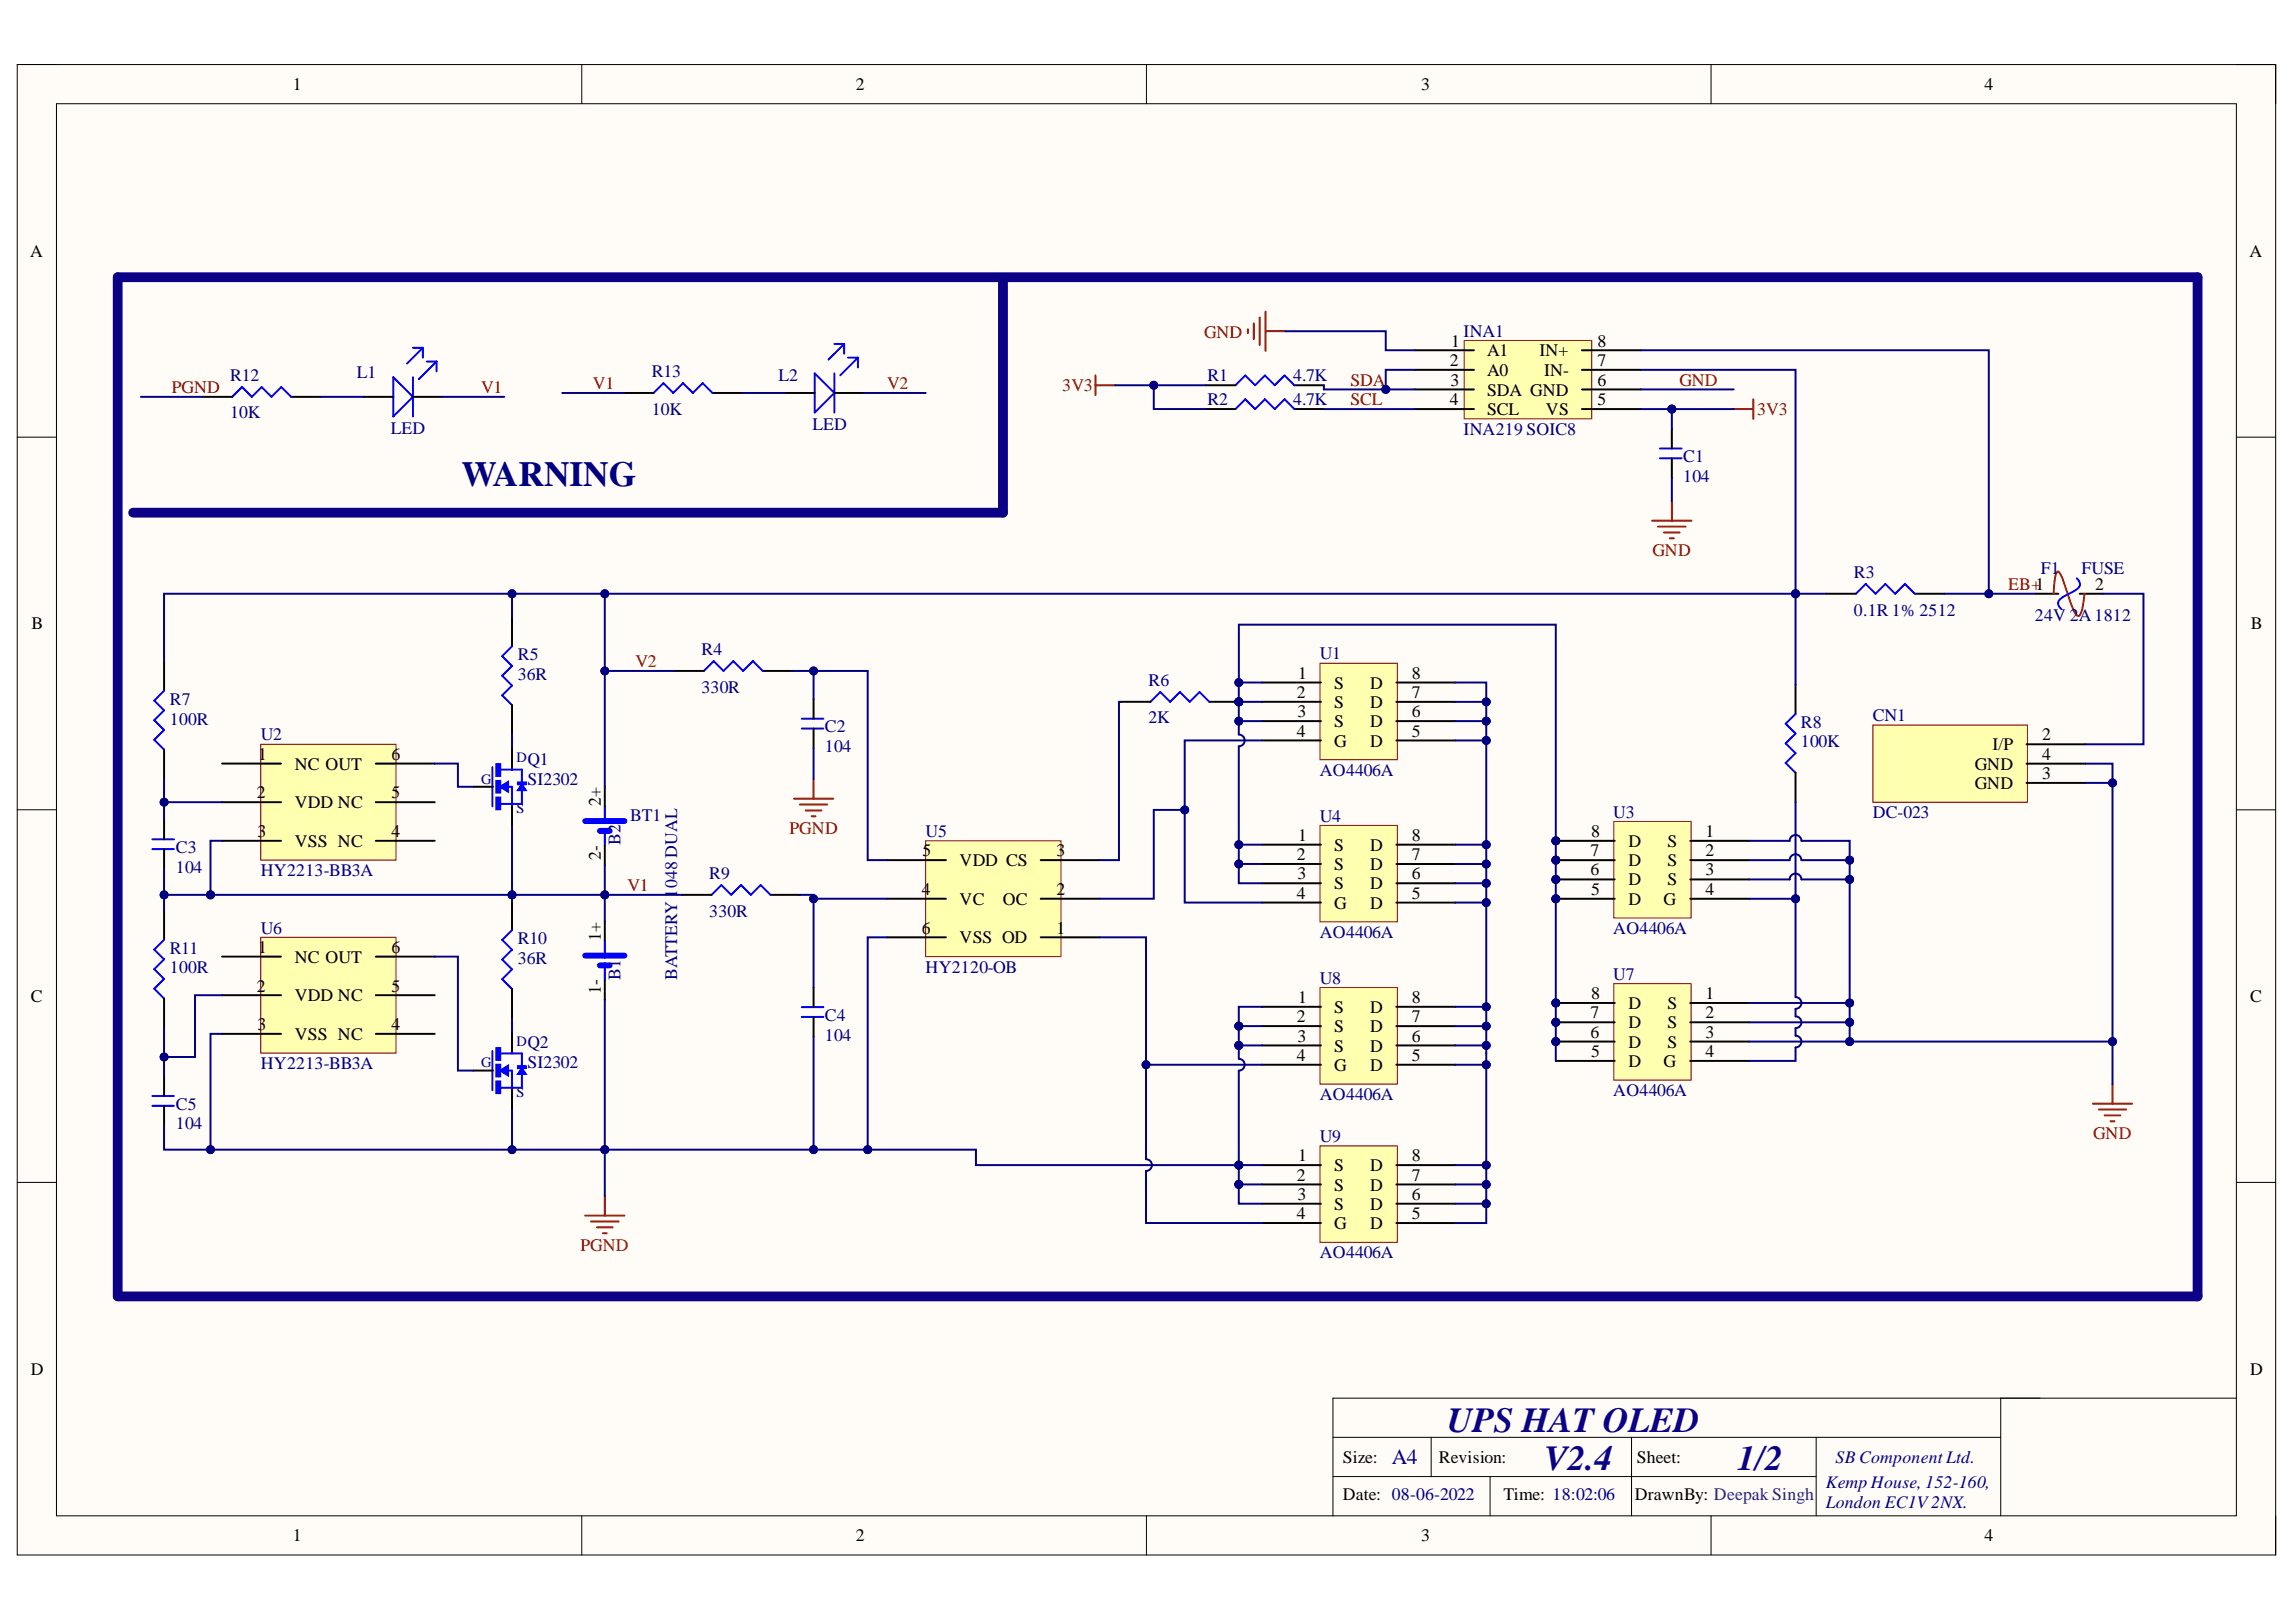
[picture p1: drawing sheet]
<svg xmlns="http://www.w3.org/2000/svg" width="297mm" height="210mm" viewBox="0 0 297 210" stroke-linecap="round" stroke-linejoin="round" font-family="sans-serif">
<defs><g id="words">
<text font-size="4.6" fill="#000080" x="59.7" y="62.9">WARNING</text>
<g font-size="4.6" fill="#0c0087">
<text x="187.2" y="185.3">UPS HAT OLED</text>
<text x="199.8" y="190.3">V2.4</text>
<text x="224.8" y="190.3">1/2</text>
</g>
<text font-size="2.8" fill="#000080" x="180.1" y="189.5">A4</text>
<g font-size="2.3">
<text x="37.9" y="11.7">1</text>
<text x="110.7" y="11.7">2</text>
<text x="183.9" y="11.7">3</text>
<text x="256.8" y="11.7">4</text>
<text x="3.9" y="33.3">A</text>
<text x="291" y="33.3">A</text>
<text x="187.6" y="47.4">2</text>
<text x="187.7" y="44.9">1</text>
<text x="192.4" y="46.1">A1</text>
<text x="199.2" y="46.1">IN+</text>
<text x="206.7" y="47.4">7</text>
<text x="206.7" y="44.9">8</text>
<text x="187.6" y="52.5">4</text>
<text x="187.7" y="49.9">3</text>
<text x="192.4" y="48.7">A0</text>
<text x="192.4" y="51.2">SDA GND</text>
<text x="192.4" y="53.7">SCL</text>
<text x="199.8" y="48.7">IN-</text>
<text x="200" y="53.7">VS</text>
<text x="206.7" y="52.5">5</text>
<text x="206.7" y="49.9">6</text>
<text x="271" y="76.4">2</text>
<text x="4.1" y="81.4">B</text>
<text x="291.2" y="81.4">B</text>
<text x="168" y="87.9">1</text>
<text x="172.6" y="89.1">S</text>
<text x="177.3" y="89.1">D</text>
<text x="182.7" y="87.9">8</text>
<text x="167.8" y="90.3">2</text>
<text x="167.8" y="95.4">4</text>
<text x="167.9" y="92.8">3</text>
<text x="172.6" y="91.6">S</text>
<text x="172.6" y="94.1">S</text>
<text x="177.3" y="94.1">D</text>
<text x="177.3" y="91.6">D</text>
<text x="182.7" y="95.4">5</text>
<text x="182.7" y="92.8">6</text>
<text x="182.7" y="90.3">7</text>
<text x="264.2" y="95.8">2</text>
<text x="33.4" y="98.3">1</text>
<text x="38.1" y="99.6">NC OUT</text>
<text x="50.7" y="98.3">6</text>
<text x="172.6" y="96.6">G</text>
<text x="177.3" y="96.6">D</text>
<text x="255.5" y="99.6">GND</text>
<text x="257.8" y="97.1">I/P</text>
<text x="264.2" y="98.3">4</text>
<text x="264.2" y="100.9">3</text>
<text x="33.2" y="103.3">2</text>
<text x="38.1" y="104.6">VDD NC</text>
<text x="50.7" y="103.3">5</text>
<text x="77.7" y="104.3" transform="rotate(-90 77.7 104.3)">2+</text>
<text x="255.5" y="102.1">GND</text>
<text x="33.3" y="108.3">3</text>
<text x="38.1" y="109.6">VSS NC</text>
<text x="50.7" y="108.3">4</text>
<text x="77.7" y="111.3" transform="rotate(-90 77.7 111.3)">2-</text>
<text x="119.3" y="110.8">5</text>
<text x="124.1" y="112.1">VDD CS</text>
<text x="136.7" y="110.8">3</text>
<text x="167.8" y="111.3">2</text>
<text x="167.9" y="113.8">3</text>
<text x="168" y="108.8">1</text>
<text x="172.6" y="110.1">S</text>
<text x="172.6" y="112.6">S</text>
<text x="177.3" y="112.6">D</text>
<text x="177.3" y="110.1">D</text>
<text x="182.7" y="113.8">6</text>
<text x="182.7" y="111.3">7</text>
<text x="182.7" y="108.8">8</text>
<text x="205.8" y="113.3">6</text>
<text x="205.8" y="110.8">7</text>
<text x="205.8" y="108.3">8</text>
<text x="210.7" y="112.1">D</text>
<text x="210.7" y="109.6">D</text>
<text x="215.7" y="109.6">S</text>
<text x="215.7" y="112.1">S</text>
<text x="220.6" y="108.3">1</text>
<text x="220.6" y="110.8">2</text>
<text x="220.6" y="113.3">3</text>
<text x="119.2" y="115.8">4</text>
<text x="124.1" y="117.1">VC</text>
<text x="129.7" y="117.1">OC</text>
<text x="136.7" y="115.8">2</text>
<text x="167.8" y="116.3">4</text>
<text x="172.6" y="115.1">S</text>
<text x="172.6" y="117.6">G</text>
<text x="177.3" y="117.6">D</text>
<text x="177.3" y="115.1">D</text>
<text x="182.7" y="116.3">5</text>
<text x="205.8" y="115.8">5</text>
<text x="210.7" y="117.1">D</text>
<text x="210.7" y="114.6">D</text>
<text x="215.2" y="117.1">G</text>
<text x="215.7" y="114.6">S</text>
<text x="220.6" y="115.8">4</text>
<text x="33.4" y="123.3">1</text>
<text x="38.1" y="124.6">NC OUT</text>
<text x="50.7" y="123.3">6</text>
<text x="77.7" y="121.7" transform="rotate(-90 77.7 121.7)">1+</text>
<text x="119.2" y="120.8">6</text>
<text x="124.1" y="122.1">VSS OD</text>
<text x="136.7" y="120.8">1</text>
<text x="4" y="129.7">C</text>
<text x="33.2" y="128.3">2</text>
<text x="38.1" y="129.6">VDD NC</text>
<text x="50.7" y="128.3">5</text>
<text x="77.7" y="128.7" transform="rotate(-90 77.7 128.7)">1-</text>
<text x="168" y="129.8">1</text>
<text x="172.6" y="131.1">S</text>
<text x="177.3" y="131.1">D</text>
<text x="182.7" y="129.8">8</text>
<text x="205.8" y="131.8">7</text>
<text x="205.8" y="129.3">8</text>
<text x="210.7" y="130.6">D</text>
<text x="215.7" y="130.6">S</text>
<text x="220.6" y="129.3">1</text>
<text x="220.6" y="131.8">2</text>
<text x="291.1" y="129.7">C</text>
<text x="33.3" y="133.3">3</text>
<text x="38.1" y="134.6">VSS NC</text>
<text x="50.7" y="133.3">4</text>
<text x="167.8" y="132.3">2</text>
<text x="167.8" y="137.3">4</text>
<text x="167.9" y="134.8">3</text>
<text x="172.6" y="133.6">S</text>
<text x="172.6" y="136.1">S</text>
<text x="177.3" y="136.1">D</text>
<text x="177.3" y="133.6">D</text>
<text x="182.7" y="137.3">5</text>
<text x="182.7" y="134.8">6</text>
<text x="182.7" y="132.3">7</text>
<text x="205.8" y="134.3">6</text>
<text x="205.8" y="136.8">5</text>
<text x="210.7" y="135.6">D</text>
<text x="210.7" y="133.1">D</text>
<text x="215.7" y="133.1">S</text>
<text x="215.7" y="135.6">S</text>
<text x="220.6" y="134.3">3</text>
<text x="220.6" y="136.8">4</text>
<text x="172.6" y="138.5">G</text>
<text x="177.3" y="138.5">D</text>
<text x="210.7" y="138">D</text>
<text x="215.2" y="138">G</text>
<text x="167.8" y="152.8">2</text>
<text x="167.9" y="155.3">3</text>
<text x="168" y="150.3">1</text>
<text x="172.6" y="151.6">S</text>
<text x="172.6" y="154.1">S</text>
<text x="177.3" y="154.1">D</text>
<text x="177.3" y="151.6">D</text>
<text x="182.7" y="155.3">6</text>
<text x="182.7" y="152.8">7</text>
<text x="182.7" y="150.3">8</text>
<text x="167.8" y="157.8">4</text>
<text x="172.6" y="156.5">S</text>
<text x="172.6" y="159.1">G</text>
<text x="177.3" y="159.1">D</text>
<text x="177.3" y="156.5">D</text>
<text x="182.7" y="157.8">5</text>
<text x="4" y="177.9">D</text>
<text x="291.1" y="177.9">D</text>
<text x="173.7" y="189.3">Size:</text>
<text x="186.1" y="189.3">Revision:</text>
<text x="211.8" y="189.3">Sheet:</text>
<text x="173.7" y="194.1">Date: 08-06-2022</text>
<text x="194.5" y="194.1">Time: 18:02:06</text>
<text x="211.5" y="194.1">DrawnBy: Deepak Singh</text>
<text x="37.9" y="199.5">1</text>
<text x="110.7" y="199.5">2</text>
<text x="183.9" y="199.5">3</text>
<text x="256.8" y="199.5">4</text>
</g>
<g font-size="2.3" fill="#800000">
<text x="155.8" y="43.7">GND</text>
<text x="22.2" y="50.9">PGND</text>
<text x="62.2" y="50.9">V1</text>
<text x="76.7" y="50.4">V1</text>
<text x="114.8" y="50.4">V2</text>
<text x="137.4" y="50.6">3V3</text>
<text x="174.7" y="49.9">SDA</text>
<text x="174.7" y="52.5">SCL</text>
<text x="217.3" y="49.9">GND</text>
<text x="227.3" y="53.7">3V3</text>
<text x="213.8" y="72">GND</text>
<text x="259.8" y="76.4">EB+1</text>
<text x="82.2" y="86.3">V2</text>
<text x="102.2" y="108">PGND</text>
<text x="81.2" y="115.3">V1</text>
<text x="270.8" y="147.4">GND</text>
<text x="75.1" y="161.9">PGND</text>
</g>
<g font-size="2.3" fill="#000080">
<text x="189.4" y="43.6">INA1</text>
<text x="29.8" y="49.3">R12</text>
<text x="46.2" y="48.9">L1</text>
<text x="84.3" y="48.8">R13</text>
<text x="84.3" y="53.6">10K</text>
<text x="100.7" y="49.3">L2</text>
<text x="156.2" y="52.4">R2</text>
<text x="156.2" y="49.3">R1</text>
<text x="167.3" y="52.4">4.7K</text>
<text x="167.3" y="49.3">4.7K</text>
<text x="29.8" y="54.2">10K</text>
<text x="50.6" y="56.2">LED</text>
<text x="105.1" y="55.7">LED</text>
<text x="189.4" y="56.3">INA219 SOIC8</text>
<text x="217.8" y="59.8">C1</text>
<text x="217.8" y="62.3">104</text>
<text x="239.8" y="74.9">R3</text>
<text x="264" y="74.3">F1</text>
<text x="269.3" y="74.3">FUSE</text>
<text x="239.8" y="79.7">0.1R 1% 2512</text>
<text x="263.3" y="80.3">24V 2A1812</text>
<text x="67" y="85.4">R5</text>
<text x="67" y="87.9">36R</text>
<text x="90.7" y="84.8">R4</text>
<text x="90.7" y="89.6">330R</text>
<text x="148.6" y="88.8">R6</text>
<text x="170.7" y="85.3">U1</text>
<text x="22" y="91.2">R7</text>
<text x="22" y="93.8">100R</text>
<text x="33.7" y="95.8">U2</text>
<text x="106.7" y="94.8">C2</text>
<text x="148.6" y="93.6">2K</text>
<text x="233" y="94.2">R8</text>
<text x="242.3" y="93.4">CN1</text>
<text x="68.2" y="99">Q1</text>
<text x="68.2" y="101.5">SI2302</text>
<text x="106.7" y="97.3">104</text>
<text x="170.7" y="100.4">AO4406A</text>
<text x="233" y="96.7">100K</text>
<text x="81.5" y="106.2">BT1</text>
<text x="170.7" y="106.4">U4</text>
<text x="208.7" y="105.9">U3</text>
<text x="242.3" y="105.9">DC-023</text>
<text x="22.7" y="110.4">C3</text>
<text x="22.7" y="113">104</text>
<text x="33.7" y="113.4">HY2213-BB3A</text>
<text x="80.3" y="109.3" transform="rotate(-90 80.3 109.3)">B2</text>
<text x="91.8" y="113.8">R9</text>
<text x="119.8" y="108.3">U5</text>
<text x="91.8" y="118.6">330R</text>
<text x="22" y="123.4">R11</text>
<text x="22" y="126">100R</text>
<text x="33.7" y="120.8">U6</text>
<text x="67" y="122.2">R10</text>
<text x="67" y="124.7">36R</text>
<text x="119.8" y="125.9">HY2120-OB</text>
<text x="170.7" y="121.4">AO4406A</text>
<text x="208.7" y="120.9">AO4406A</text>
<text x="80.3" y="126.8" transform="rotate(-90 80.3 126.8)">B1</text>
<text x="87.6" y="126.8" transform="rotate(-90 87.6 126.8)">BATTERY 1048 DUAL</text>
<text x="170.7" y="127.3">U8</text>
<text x="208.7" y="126.8">U7</text>
<text x="68.2" y="135.7">Q2</text>
<text x="106.7" y="132.1">C4</text>
<text x="106.7" y="134.7">104</text>
<text x="22.7" y="143.6">C5</text>
<text x="33.7" y="138.4">HY2213-BB3A</text>
<text x="68.2" y="138.2">SI2302</text>
<text x="170.7" y="142.4">AO4406A</text>
<text x="208.7" y="141.8">AO4406A</text>
<text x="22.7" y="146.2">104</text>
<text x="170.7" y="147.8">U9</text>
<text x="170.7" y="162.8">AO4406A</text>
<text x="237.5" y="189.3">SB Component Ltd.</text>
<text x="236.2" y="192.6">KempHouse, 152-160,</text>
<text x="236.2" y="195.2">London EC1V2NX.</text>
</g>
<g font-size="1.9" fill="#000080">
<text x="62.2" y="101.5">G</text>
<text x="66.8" y="98.6">D</text>
<text x="66.8" y="105.3">S</text>
<text x="66.8" y="135.3">D</text>
<text x="62.2" y="138.1">G</text>
<text x="66.8" y="142">S</text>
</g>
</g></defs>
<path d="M2.2 8.4h292.2v192.8h-292.2z" fill-rule="evenodd" fill="#fffcf8"/>
<path d="M2.2 8.4h292.2v192.8h-292.2z" fill="none" stroke="#000" stroke-width=".13"/>
<path d="M7.3 13.4h282v182.8h-282z" fill-rule="evenodd" fill="#fffcf8"/>
<g fill="none" stroke="#000" stroke-width=".13">
<path d="M2.2 8.3h5.1M7.3 13.4h282v182.8h-282zM75.3 8.3v5.1M148.3 8.3v5.1M221.4 8.4v5M289.3 8.4h5.1v5M2.2 56.6h5.1M289.3 56.6h5.1M2.2 104.8h5.1M289.3 104.8h5.1M2.2 153h5.1M289.3 153h5.1"/>
<path d="M75.3 196.2v5M148.3 196.2v5M172.4 186h86.4M172.4 191.1h62.6M185.2 186v5.1M192.8 191.1v5.1M211.1 186v10.2M221.4 196.2v5M235 186v10.2M258.8 180.9v15.3M289.3 180.9h-116.9v15.3M294.4 196.2v5"/>
</g>
<path d="M33.7 96.3h17.5v15h-17.5z" fill-rule="evenodd" fill="#ffffb0"/>
<path d="M33.7 96.3h17.5v15h-17.5z" fill="none" stroke="#800000" stroke-width=".13"/>
<path d="M28.7 98.8h7.7M48.6 98.8h7.6M28.7 103.8h7.7M28.7 108.8h7.7M48.6 103.8h7.6M48.6 108.8h7.6" fill="none" stroke="#000" stroke-width=".25"/>
<path d="M33.7 121.3h17.5v15h-17.5z" fill-rule="evenodd" fill="#ffffb0"/>
<path d="M33.7 121.3h17.5v15h-17.5z" fill="none" stroke="#800000" stroke-width=".13"/>
<path d="M21.2 85.6v3.8M21.2 97v3.8M21.2 106.1v2.5M21.2 109.9v2.5M28.7 123.8h7.7M28.7 128.8h7.7M28.7 133.8h7.7M48.6 123.8h7.6M48.6 128.8h7.6M48.6 133.8h7.6" fill="none" stroke="#000" stroke-width=".25"/>
<path d="M21.2 89.4l-1.2 1.3 1.2 1.2-1.2 1.3 1.2 1.3-1.2 1.2 1.2 1.3M19.7 108.6h2.8M19.7 109.9h2.8" fill="none" stroke="#00f" stroke-width=".25"/>
<path d="M64.2 98.9h.5v1.5h-.5z" fill-rule="evenodd" fill="#00f"/>
<path d="M64.2 98.9h.5v1.5h-.5z" fill="none" stroke="#00f" stroke-width=".25"/>
<path d="M64.2 101.1h.5v1.5h-.5z" fill-rule="evenodd" fill="#00f"/>
<path d="M64.2 101.1h.5v1.5h-.5z" fill="none" stroke="#00f" stroke-width=".25"/>
<path d="M64.2 103.2h.5v1.5h-.5z" fill-rule="evenodd" fill="#00f"/>
<path d="M64.2 103.2h.5v1.5h-.5z" fill="none" stroke="#00f" stroke-width=".25"/>
<path d="M67 101.2h1v.3h-1z" fill-rule="evenodd" fill="#00f"/>
<path d="M63.7 99.3v5.1M64.7 99.6h2.8v4.4h-2.8M66.2 99.3v.3M65.7 101.8h.5v2.6M67 101.2h1v.3h-1z" fill="none" stroke="#00f" stroke-width=".25"/>
<path d="M64.7 101.8l1-.6v1.2z" fill="#00f"/>
<path d="M64.7 101.8l1-.6v1.2z" fill="none" stroke="#00f" stroke-width=".25"/>
<path d="M67.5 101.5l.5 .8h-1z" fill="#00f"/>
<path d="M66.2 83.6l-1.2 1.3 1.2 1.3-1.2 1.2 1.2 1.3-1.2 1.3 1.2 1.3M67.5 101.5l.5 .8h-1z" fill="none" stroke="#00f" stroke-width=".25"/>
<path d="M66.2 79.8v3.8M66.2 91.3v3.8M66.2 96.7v2.6M61.2 101.8h2.6M66.2 104.4v2.5" fill="none" stroke="#000" stroke-width=".25"/>
<path d="M64.2 135.6h.5v1.5h-.5z" fill-rule="evenodd" fill="#00f"/>
<path d="M64.2 135.6h.5v1.5h-.5z" fill="none" stroke="#00f" stroke-width=".25"/>
<path d="M64.2 137.8h.5v1.5h-.5z" fill-rule="evenodd" fill="#00f"/>
<path d="M64.2 137.8h.5v1.5h-.5z" fill="none" stroke="#00f" stroke-width=".25"/>
<path d="M64.2 139.9h.5v1.6h-.5z" fill-rule="evenodd" fill="#00f"/>
<path d="M64.2 139.9h.5v1.6h-.5z" fill="none" stroke="#00f" stroke-width=".25"/>
<path d="M67 138h1v.2h-1z" fill-rule="evenodd" fill="#00f"/>
<path d="M63.7 136v5.1M64.7 136.3h2.8v4.5h-2.8M65.7 138.5h.5v2.6M66.2 136v.3M67 138h1v.2h-1z" fill="none" stroke="#00f" stroke-width=".25"/>
<path d="M64.7 138.5l1-.6v1.3z" fill="#00f"/>
<path d="M64.7 138.5l1-.6v1.3z" fill="none" stroke="#00f" stroke-width=".25"/>
<path d="M67.5 138.2l.5 .8h-1z" fill="#00f"/>
<path d="M91.1 86.8l1.2-1.2 1.3 1.2 1.3-1.2 1.2 1.2 1.3-1.2 1.3 1.2M103.7 93h2.8M103.7 94.3h2.8M92.1 115.8l1.2-1.3 1.3 1.3 1.3-1.3 1.2 1.3 1.3-1.3 1.3 1.3M21.2 121.6l-1.2 1.3 1.2 1.2-1.2 1.3 1.2 1.3-1.2 1.3 1.2 1.2M66.2 120.4l-1.2 1.2 1.2 1.3-1.2 1.3 1.2 1.2-1.2 1.3 1.2 1.3M67.5 138.2l.5 .8h-1zM103.7 130.3h2.8M103.7 131.6h2.8M19.7 141.8h2.8M19.7 143.1h2.8" fill="none" stroke="#00f" stroke-width=".25"/>
<g fill="none" stroke="#000" stroke-width=".25">
<path d="M87.3 86.8h3.8M98.7 86.8h3.8M105.3 90.5v2.5M105.3 94.3v2.5M21.2 117.8v3.8M66.2 116.6v3.8M88.2 115.8h3.9M99.7 115.8h3.8M21.2 129.2v3.8M21.2 139.3v2.5M61.2 138.5h2.6M66.2 128v3.8"/>
<path d="M66.2 133.5v2.5M105.3 127.8v2.5M105.3 131.6v2.5M21.2 143.1v2.5M66.2 141.1v2.5"/>
</g>
<path d="M102.7 103.4h5.1M103.5 104.1h3.5M104.2 104.9h2.1M105 105.6h.5M105.3 100.8v2.6" fill="none" stroke="#800000" stroke-width=".25"/>
<path d="M119.8 108.8h17.5v15h-17.5z" fill-rule="evenodd" fill="#ffffb0"/>
<path d="M119.8 108.8h17.5v15h-17.5z" fill="none" stroke="#800000" stroke-width=".13"/>
<path d="M114.8 116.3h7.6M114.8 111.3h7.6M134.6 116.3h7.7M134.6 111.3h7.7M114.8 121.3h7.6M134.6 121.3h7.7" fill="none" stroke="#000" stroke-width=".25"/>
<path d="M170.8 85.8h10v12.5h-10z" fill-rule="evenodd" fill="#ffffb0"/>
<path d="M170.8 85.8h10v12.5h-10z" fill="none" stroke="#800000" stroke-width=".13"/>
<path d="M163.3 88.3h7.6M163.3 90.8h7.6M163.3 93.3h7.6M163.3 95.8h7.6M180.7 88.3h7.6M180.7 90.8h7.6M180.7 93.3h7.6M180.7 95.8h7.6" fill="none" stroke="#000" stroke-width=".25"/>
<path d="M170.8 106.8h10v12.5h-10z" fill-rule="evenodd" fill="#ffffb0"/>
<path d="M170.8 106.8h10v12.5h-10z" fill="none" stroke="#800000" stroke-width=".13"/>
<path d="M163.3 109.3h7.6M163.3 111.8h7.6M163.3 114.3h7.6M163.3 116.8h7.6M180.7 109.3h7.6M180.7 111.8h7.6M180.7 114.3h7.6M180.7 116.8h7.6" fill="none" stroke="#000" stroke-width=".25"/>
<path d="M170.8 127.8h10v12.5h-10z" fill-rule="evenodd" fill="#ffffb0"/>
<path d="M170.8 127.8h10v12.5h-10z" fill="none" stroke="#800000" stroke-width=".13"/>
<path d="M163.3 130.3h7.6M163.3 132.8h7.6M163.3 135.3h7.6M163.3 137.8h7.6M180.7 130.3h7.6M180.7 132.8h7.6M180.7 135.3h7.6M180.7 137.8h7.6" fill="none" stroke="#000" stroke-width=".25"/>
<path d="M170.8 148.3h10v12.5h-10z" fill-rule="evenodd" fill="#ffffb0"/>
<path d="M170.8 148.3h10v12.5h-10z" fill="none" stroke="#800000" stroke-width=".13"/>
<path d="M163.3 150.8h7.6M163.3 153.3h7.6M163.3 155.8h7.6M163.3 158.3h7.6M180.7 150.8h7.6M180.7 153.3h7.6M180.7 155.8h7.6M180.7 158.3h7.6" fill="none" stroke="#000" stroke-width=".25"/>
<circle cx="160.3" cy="90.8" r=".51" fill="#000080"/>
<circle cx="160.3" cy="90.8" r=".51" fill="none" stroke="#000080" stroke-width=".13"/>
<path d="M148.8 90.8l1.3-1.2 1.3 1.2 1.2-1.2 1.3 1.2" fill="none" stroke="#00f" stroke-width=".25"/>
<path d="M156.5 90.8h3.8" fill="none" stroke="#000" stroke-width=".25"/>
<circle cx="160.3" cy="90.8" r=".51" fill="#000080"/>
<circle cx="160.3" cy="90.8" r=".51" fill="none" stroke="#000080" stroke-width=".13"/>
<path d="M145 90.8h3.8M232.3 88.6v3.8M232.3 100v3.8" fill="none" stroke="#000" stroke-width=".25"/>
<path d="M153.9 90.8l1.3-1.2 1.3 1.2M232.3 92.4l-1.3 1.3 1.3 1.2-1.3 1.3 1.3 1.3-1.3 1.2 1.3 1.3" fill="none" stroke="#00f" stroke-width=".25"/>
<path d="M189.4 44.1h16.5v10.1h-16.5z" fill-rule="evenodd" fill="#ffffb0"/>
<path d="M189.4 44.1h16.5v10.1h-16.5z" fill="none" stroke="#800000" stroke-width=".13"/>
<g fill="none" stroke="#000" stroke-width=".25">
<path d="M80.7 50.9h3.9M92.2 50.9h3.8M101.6 50.9h3.8M107.9 50.9h3.9M156 52.9h3.8M156 49.9h3.8M167.5 52.9h3.8M167.5 49.9h3.8M183.1 45.3h7.6M183.1 47.9h7.6M183.1 50.4h7.6M183.1 52.9h7.6"/>
<path d="M204.7 45.3h7.6M204.7 47.9h7.6M204.7 50.4h7.6M204.7 52.9h7.6M216.3 55.5v2.5M216.3 59.3v2.6M236.3 76.8h3.8M247.7 76.8h3.8M263.3 76.8h3M269.1 76.8h3"/>
</g>
<g fill="none" stroke="#00f" stroke-width=".25">
<path d="M84.6 50.9l1.2-1.3 1.3 1.3 1.3-1.3 1.2 1.3 1.3-1.3 1.3 1.3M105.4 48.3l2.5 2.6-2.5 2.5zM107.9 48.3v5.1M107.9 44.5h1.3M109.2 44.5l-2 2M109.2 44.5v1.3M109.7 46.3h1.3M111 46.3l-2.3 2.3M111 46.3v1.3M159.8 52.9l1.3-1.2 1.3 1.2 1.2-1.2 1.3 1.2 1.3-1.2 1.3 1.2M159.8 49.9l1.3-1.3 1.3 1.3 1.2-1.3 1.3 1.3 1.3-1.3 1.3 1.3M214.8 58h2.8"/>
<path d="M214.8 59.3h2.8M240.1 76.8l1.3-1.2 1.2 1.2 1.3-1.2 1.3 1.2 1.2-1.2 1.3 1.2M268.7 74.8a.84 .84 0 0 1 .4 .8 .84 .84 0 0 1-.5 .8l-1.3 .6a1.38 1.38 0 0 0-1 1.2l.4 .6"/>
</g>
<g fill="none" stroke="#800000" stroke-width=".25">
<path d="M141.7 48.6v2.5M141.7 49.9h2.6M161.4 42.6v.5M162.2 41.8v2.1M163 41.1v3.5M163.7 40.3v5.1M163.7 42.9h2.6M224.3 52.9h2.5M226.8 51.7v2.5M213.7 67.4h5.1M214.5 68.1h3.6M215.3 68.9h2"/>
<path d="M216 69.7h.5M216.3 64.9v2.5M75.7 157.3h5.1M76.5 158.1h3.5M77.2 158.8h2.1M78 159.6h.5M78.2 154.8v2.5M270.8 142.8h5M271.5 143.6h3.6M272.3 144.3h2M273 145.1h.6M273.3 140.3v2.5"/>
</g>
<path d="M265.7 76.8l.1-1.5a1.61 1.61 0 0 1 .5-1.3 5.4 5.4 0 0 1 1 2.4l.2 .4a8.8 8.8 0 0 0 1.2 2.8l.1 .1a.82 .82 0 0 0 .6-.8l.3-2.1" fill="none" stroke="#f00" stroke-width=".25"/>
<path d="M15.2 35.9h269.1v131.9h-269.1z" fill="none" stroke="#0c0087" stroke-width="1.3"/>
<circle cx="201.3" cy="116.3" r=".51" fill="#000080"/>
<circle cx="201.3" cy="116.3" r=".51" fill="none" stroke="#000080" stroke-width=".13"/>
<circle cx="201.3" cy="113.8" r=".51" fill="#000080"/>
<circle cx="201.3" cy="113.8" r=".51" fill="none" stroke="#000080" stroke-width=".13"/>
<circle cx="201.3" cy="111.3" r=".51" fill="#000080"/>
<circle cx="201.3" cy="111.3" r=".51" fill="none" stroke="#000080" stroke-width=".13"/>
<circle cx="201.3" cy="108.8" r=".51" fill="#000080"/>
<circle cx="201.3" cy="108.8" r=".51" fill="none" stroke="#000080" stroke-width=".13"/>
<path d="M208.8 106.3h10v12.5h-10z" fill-rule="evenodd" fill="#ffffb0"/>
<path d="M208.8 106.3h10v12.5h-10z" fill="none" stroke="#800000" stroke-width=".13"/>
<path d="M201.3 116.3h7.6M218.7 108.8h7.6M218.7 111.3h7.6M218.7 113.8h7.6M218.7 116.3h7.6" fill="none" stroke="#000" stroke-width=".25"/>
<circle cx="201.3" cy="116.3" r=".51" fill="#000080"/>
<circle cx="201.3" cy="116.3" r=".51" fill="none" stroke="#000080" stroke-width=".13"/>
<path d="M201.3 113.8h7.6" fill="none" stroke="#000" stroke-width=".25"/>
<circle cx="201.3" cy="113.8" r=".51" fill="#000080"/>
<circle cx="201.3" cy="113.8" r=".51" fill="none" stroke="#000080" stroke-width=".13"/>
<path d="M201.3 111.3h7.6" fill="none" stroke="#000" stroke-width=".25"/>
<circle cx="201.3" cy="111.3" r=".51" fill="#000080"/>
<circle cx="201.3" cy="111.3" r=".51" fill="none" stroke="#000080" stroke-width=".13"/>
<path d="M201.3 108.8h7.6" fill="none" stroke="#000" stroke-width=".25"/>
<circle cx="201.3" cy="108.8" r=".51" fill="#000080"/>
<circle cx="201.3" cy="108.8" r=".51" fill="none" stroke="#000080" stroke-width=".13"/>
<circle cx="201.3" cy="134.8" r=".51" fill="#000080"/>
<circle cx="201.3" cy="134.8" r=".51" fill="none" stroke="#000080" stroke-width=".13"/>
<circle cx="201.3" cy="132.3" r=".51" fill="#000080"/>
<circle cx="201.3" cy="132.3" r=".51" fill="none" stroke="#000080" stroke-width=".13"/>
<circle cx="201.3" cy="129.8" r=".51" fill="#000080"/>
<circle cx="201.3" cy="129.8" r=".51" fill="none" stroke="#000080" stroke-width=".13"/>
<path d="M208.8 127.3h10v12.5h-10z" fill-rule="evenodd" fill="#ffffb0"/>
<path d="M208.8 127.3h10v12.5h-10z" fill="none" stroke="#800000" stroke-width=".13"/>
<path d="M201.3 134.8h7.6M201.3 137.3h7.6M218.7 129.8h7.6M218.7 132.3h7.6M218.7 134.8h7.6M218.7 137.3h7.6" fill="none" stroke="#000" stroke-width=".25"/>
<circle cx="201.3" cy="134.8" r=".51" fill="#000080"/>
<circle cx="201.3" cy="134.8" r=".51" fill="none" stroke="#000080" stroke-width=".13"/>
<path d="M201.3 132.3h7.6" fill="none" stroke="#000" stroke-width=".25"/>
<circle cx="201.3" cy="132.3" r=".51" fill="#000080"/>
<circle cx="201.3" cy="132.3" r=".51" fill="none" stroke="#000080" stroke-width=".13"/>
<path d="M201.3 129.8h7.6" fill="none" stroke="#000" stroke-width=".25"/>
<circle cx="201.3" cy="129.8" r=".51" fill="#000080"/>
<circle cx="201.3" cy="129.8" r=".51" fill="none" stroke="#000080" stroke-width=".13"/>
<g fill="none" stroke="#00f" stroke-width=".25">
<path d="M30 51.4l1.3-1.3 1.3 1.3 1.3-1.3 1.2 1.3 1.3-1.3 1.3 1.3M50.9 48.8l2.5 2.6-2.5 2.5zM53.4 48.8v5.1M53.4 45h1.3M54.7 45l-2 2M54.7 45v1.3M55.2 46.8h1.3M56.5 46.8l-2.3 2.3M56.5 46.8v1.3M78.2 104.4v1.9M78.2 107.5v1.9M78.2 121.8v1.9"/>
<path d="M78.2 124.9v1.9"/>
</g>
<path d="M26.2 51.4h3.8M37.7 51.4h3.8M47.1 51.4h3.8M53.4 51.4h3.8M78.2 101.8v2.6M78.2 109.4v2.6M78.2 119.2v2.6M78.2 126.8v2.6" fill="none" stroke="#000" stroke-width=".25"/>
<path d="M75.7 106.3h5.1M77.6 107.5h1.3M75.7 123.7h5.1M77.6 124.9h1.3" fill="none" stroke="#00f" stroke-width=".76"/>
<path d="M242.3 93.8h20v10h-20z" fill-rule="evenodd" fill="#ffffb0"/>
<path d="M242.3 93.8h20v10h-20z" fill="none" stroke="#800000" stroke-width=".13"/>
<path d="M262.2 96.3h7.6M262.2 98.8h7.6M262.2 101.3h7.6" fill="none" stroke="#000" stroke-width=".25"/>
<path d="M129.8 36.4v29.9h-112.6" fill="none" stroke="#0c0087" stroke-width="1.3"/>
<path d="M21.2 103.8v2.3" fill="none" stroke="#000080" stroke-width=".25"/>
<circle cx="21.2" cy="103.8" r=".51" fill="#000080"/>
<circle cx="21.2" cy="103.8" r=".51" fill="none" stroke="#000080" stroke-width=".13"/>
<path d="M21.2 100.8v3h7.5" fill="none" stroke="#000080" stroke-width=".25"/>
<circle cx="21.2" cy="103.8" r=".51" fill="#000080"/>
<circle cx="21.2" cy="103.8" r=".51" fill="none" stroke="#000080" stroke-width=".13"/>
<path d="M66.2 79.8v-3h-45v8.8" fill="none" stroke="#000080" stroke-width=".25"/>
<circle cx="66.2" cy="76.8" r=".51" fill="#000080"/>
<circle cx="66.2" cy="76.8" r=".51" fill="none" stroke="#000080" stroke-width=".13"/>
<path d="M56.2 98.8h3v3h2M66.2 95.1v1.6M66.2 106.9v8.9" fill="none" stroke="#000080" stroke-width=".25"/>
<circle cx="66.2" cy="115.8" r=".51" fill="#000080"/>
<circle cx="66.2" cy="115.8" r=".51" fill="none" stroke="#000080" stroke-width=".13"/>
<path d="M28.7 108.8h-1.5v7" fill="none" stroke="#000080" stroke-width=".25"/>
<circle cx="27.2" cy="115.8" r=".51" fill="#000080"/>
<circle cx="27.2" cy="115.8" r=".51" fill="none" stroke="#000080" stroke-width=".13"/>
<path d="M27.2 115.8h39v.8M56.2 123.8h3v14.7h2M66.2 131.8v1.7" fill="none" stroke="#000080" stroke-width=".25"/>
<circle cx="27.2" cy="115.8" r=".51" fill="#000080"/>
<circle cx="27.2" cy="115.8" r=".51" fill="none" stroke="#000080" stroke-width=".13"/>
<circle cx="66.2" cy="115.8" r=".51" fill="#000080"/>
<circle cx="66.2" cy="115.8" r=".51" fill="none" stroke="#000080" stroke-width=".13"/>
<path d="M21.2 115.8h6" fill="none" stroke="#000080" stroke-width=".25"/>
<circle cx="21.2" cy="115.8" r=".51" fill="#000080"/>
<circle cx="21.2" cy="115.8" r=".51" fill="none" stroke="#000080" stroke-width=".13"/>
<circle cx="27.2" cy="115.8" r=".51" fill="#000080"/>
<circle cx="27.2" cy="115.8" r=".51" fill="none" stroke="#000080" stroke-width=".13"/>
<path d="M21.2 112.4v5.4" fill="none" stroke="#000080" stroke-width=".25"/>
<circle cx="21.2" cy="115.8" r=".51" fill="#000080"/>
<circle cx="21.2" cy="115.8" r=".51" fill="none" stroke="#000080" stroke-width=".13"/>
<path d="M21.2 133v6.3" fill="none" stroke="#000080" stroke-width=".25"/>
<circle cx="21.2" cy="136.8" r=".51" fill="#000080"/>
<circle cx="21.2" cy="136.8" r=".51" fill="none" stroke="#000080" stroke-width=".13"/>
<path d="M28.7 128.8h-3.5v8h-4" fill="none" stroke="#000080" stroke-width=".25"/>
<circle cx="21.2" cy="136.8" r=".51" fill="#000080"/>
<circle cx="21.2" cy="136.8" r=".51" fill="none" stroke="#000080" stroke-width=".13"/>
<path d="M66.2 143.6v5.2h-45v-3.2" fill="none" stroke="#000080" stroke-width=".25"/>
<circle cx="27.2" cy="148.8" r=".51" fill="#000080"/>
<circle cx="27.2" cy="148.8" r=".51" fill="none" stroke="#000080" stroke-width=".13"/>
<circle cx="66.2" cy="148.8" r=".51" fill="#000080"/>
<circle cx="66.2" cy="148.8" r=".51" fill="none" stroke="#000080" stroke-width=".13"/>
<path d="M28.7 133.8h-1.5v15" fill="none" stroke="#000080" stroke-width=".25"/>
<circle cx="27.2" cy="148.8" r=".51" fill="#000080"/>
<circle cx="27.2" cy="148.8" r=".51" fill="none" stroke="#000080" stroke-width=".13"/>
<path d="M78.2 86.8h9.1" fill="none" stroke="#000080" stroke-width=".25"/>
<circle cx="78.2" cy="86.8" r=".51" fill="#000080"/>
<circle cx="78.2" cy="86.8" r=".51" fill="none" stroke="#000080" stroke-width=".13"/>
<path d="M102.5 86.8h2.8v3.7" fill="none" stroke="#000080" stroke-width=".25"/>
<circle cx="105.3" cy="86.8" r=".51" fill="#000080"/>
<circle cx="105.3" cy="86.8" r=".51" fill="none" stroke="#000080" stroke-width=".13"/>
<path d="M105.3 86.8h7v24.5h2.5M105.3 96.8v4" fill="none" stroke="#000080" stroke-width=".25"/>
<circle cx="105.3" cy="86.8" r=".51" fill="#000080"/>
<circle cx="105.3" cy="86.8" r=".51" fill="none" stroke="#000080" stroke-width=".13"/>
<path d="M66.2 148.8h39.1" fill="none" stroke="#000080" stroke-width=".25"/>
<circle cx="105.3" cy="148.8" r=".51" fill="#000080"/>
<circle cx="105.3" cy="148.8" r=".51" fill="none" stroke="#000080" stroke-width=".13"/>
<circle cx="78.2" cy="148.8" r=".51" fill="#000080"/>
<circle cx="78.2" cy="148.8" r=".51" fill="none" stroke="#000080" stroke-width=".13"/>
<circle cx="66.2" cy="148.8" r=".51" fill="#000080"/>
<circle cx="66.2" cy="148.8" r=".51" fill="none" stroke="#000080" stroke-width=".13"/>
<path d="M112.3 148.8h14v2h34" fill="none" stroke="#000080" stroke-width=".25"/>
<circle cx="112.3" cy="148.8" r=".51" fill="#000080"/>
<circle cx="112.3" cy="148.8" r=".51" fill="none" stroke="#000080" stroke-width=".13"/>
<circle cx="160.3" cy="150.8" r=".51" fill="#000080"/>
<circle cx="160.3" cy="150.8" r=".51" fill="none" stroke="#000080" stroke-width=".13"/>
<path d="M114.8 121.3h-2.5v27.5h-7v-14.7" fill="none" stroke="#000080" stroke-width=".25"/>
<circle cx="112.3" cy="148.8" r=".51" fill="#000080"/>
<circle cx="112.3" cy="148.8" r=".51" fill="none" stroke="#000080" stroke-width=".13"/>
<circle cx="105.3" cy="148.8" r=".51" fill="#000080"/>
<circle cx="105.3" cy="148.8" r=".51" fill="none" stroke="#000080" stroke-width=".13"/>
<path d="M160.3 88.3v2.5" fill="none" stroke="#000080" stroke-width=".25"/>
<circle cx="160.3" cy="90.8" r=".51" fill="#000080"/>
<circle cx="160.3" cy="90.8" r=".51" fill="none" stroke="#000080" stroke-width=".13"/>
<circle cx="160.3" cy="88.3" r=".51" fill="#000080"/>
<circle cx="160.3" cy="88.3" r=".51" fill="none" stroke="#000080" stroke-width=".13"/>
<path d="M160.3 90.8h3" fill="none" stroke="#000080" stroke-width=".25"/>
<circle cx="160.3" cy="90.8" r=".51" fill="#000080"/>
<circle cx="160.3" cy="90.8" r=".51" fill="none" stroke="#000080" stroke-width=".13"/>
<circle cx="160.3" cy="90.8" r=".51" fill="#000080"/>
<circle cx="160.3" cy="90.8" r=".51" fill="none" stroke="#000080" stroke-width=".13"/>
<path d="M163.3 95.8h-10v21h10" fill="none" stroke="#000080" stroke-width=".25"/>
<circle cx="153.3" cy="104.8" r=".51" fill="#000080"/>
<circle cx="153.3" cy="104.8" r=".51" fill="none" stroke="#000080" stroke-width=".13"/>
<path d="M153.3 104.8h-4v11.5h-7" fill="none" stroke="#000080" stroke-width=".25"/>
<circle cx="153.3" cy="104.8" r=".51" fill="#000080"/>
<circle cx="153.3" cy="104.8" r=".51" fill="none" stroke="#000080" stroke-width=".13"/>
<path d="M160.3 93.3v1.8a.76 .76 0 0 1 .7 .7 .76 .76 0 0 1-.7 .8v12.7" fill="none" stroke="#000080" stroke-width=".25"/>
<circle cx="160.3" cy="109.3" r=".51" fill="#000080"/>
<circle cx="160.3" cy="109.3" r=".51" fill="none" stroke="#000080" stroke-width=".13"/>
<circle cx="160.3" cy="93.3" r=".51" fill="#000080"/>
<circle cx="160.3" cy="93.3" r=".51" fill="none" stroke="#000080" stroke-width=".13"/>
<path d="M160.3 111.8v2.5h3" fill="none" stroke="#000080" stroke-width=".25"/>
<circle cx="160.3" cy="111.8" r=".51" fill="#000080"/>
<circle cx="160.3" cy="111.8" r=".51" fill="none" stroke="#000080" stroke-width=".13"/>
<path d="M160.3 153.3v2.5h3" fill="none" stroke="#000080" stroke-width=".25"/>
<circle cx="160.3" cy="153.3" r=".51" fill="#000080"/>
<circle cx="160.3" cy="153.3" r=".51" fill="none" stroke="#000080" stroke-width=".13"/>
<path d="M160.3 132.8h3" fill="none" stroke="#000080" stroke-width=".25"/>
<circle cx="160.3" cy="132.8" r=".51" fill="#000080"/>
<circle cx="160.3" cy="132.8" r=".51" fill="none" stroke="#000080" stroke-width=".13"/>
<path d="M163.3 130.3h-3v2.5" fill="none" stroke="#000080" stroke-width=".25"/>
<circle cx="160.3" cy="132.8" r=".51" fill="#000080"/>
<circle cx="160.3" cy="132.8" r=".51" fill="none" stroke="#000080" stroke-width=".13"/>
<path d="M160.3 132.8v2.5" fill="none" stroke="#000080" stroke-width=".25"/>
<circle cx="160.3" cy="135.3" r=".51" fill="#000080"/>
<circle cx="160.3" cy="135.3" r=".51" fill="none" stroke="#000080" stroke-width=".13"/>
<circle cx="160.3" cy="132.8" r=".51" fill="#000080"/>
<circle cx="160.3" cy="132.8" r=".51" fill="none" stroke="#000080" stroke-width=".13"/>
<path d="M163.3 109.3h-3v2.5h3" fill="none" stroke="#000080" stroke-width=".25"/>
<circle cx="160.3" cy="111.8" r=".51" fill="#000080"/>
<circle cx="160.3" cy="111.8" r=".51" fill="none" stroke="#000080" stroke-width=".13"/>
<circle cx="160.3" cy="109.3" r=".51" fill="#000080"/>
<circle cx="160.3" cy="109.3" r=".51" fill="none" stroke="#000080" stroke-width=".13"/>
<path d="M160.3 153.3h3" fill="none" stroke="#000080" stroke-width=".25"/>
<circle cx="160.3" cy="153.3" r=".51" fill="#000080"/>
<circle cx="160.3" cy="153.3" r=".51" fill="none" stroke="#000080" stroke-width=".13"/>
<path d="M160.3 150.8h3" fill="none" stroke="#000080" stroke-width=".25"/>
<circle cx="160.3" cy="150.8" r=".51" fill="#000080"/>
<circle cx="160.3" cy="150.8" r=".51" fill="none" stroke="#000080" stroke-width=".13"/>
<path d="M160.3 135.3h3" fill="none" stroke="#000080" stroke-width=".25"/>
<circle cx="160.3" cy="135.3" r=".51" fill="#000080"/>
<circle cx="160.3" cy="135.3" r=".51" fill="none" stroke="#000080" stroke-width=".13"/>
<path d="M142.3 121.3h6v16.5" fill="none" stroke="#000080" stroke-width=".25"/>
<circle cx="148.3" cy="137.8" r=".51" fill="#000080"/>
<circle cx="148.3" cy="137.8" r=".51" fill="none" stroke="#000080" stroke-width=".13"/>
<path d="M163.3 137.8h-15v12.2a.76 .76 0 0 1 .7 .8 .76 .76 0 0 1-.7 .7v6.8h15" fill="none" stroke="#000080" stroke-width=".25"/>
<circle cx="148.3" cy="137.8" r=".51" fill="#000080"/>
<circle cx="148.3" cy="137.8" r=".51" fill="none" stroke="#000080" stroke-width=".13"/>
<path d="M163.3 88.3h-3v-7.5h41v56.5" fill="none" stroke="#000080" stroke-width=".25"/>
<circle cx="201.3" cy="134.8" r=".51" fill="#000080"/>
<circle cx="201.3" cy="134.8" r=".51" fill="none" stroke="#000080" stroke-width=".13"/>
<circle cx="201.3" cy="132.3" r=".51" fill="#000080"/>
<circle cx="201.3" cy="132.3" r=".51" fill="none" stroke="#000080" stroke-width=".13"/>
<circle cx="201.3" cy="129.8" r=".51" fill="#000080"/>
<circle cx="201.3" cy="129.8" r=".51" fill="none" stroke="#000080" stroke-width=".13"/>
<circle cx="201.3" cy="116.3" r=".51" fill="#000080"/>
<circle cx="201.3" cy="116.3" r=".51" fill="none" stroke="#000080" stroke-width=".13"/>
<circle cx="201.3" cy="113.8" r=".51" fill="#000080"/>
<circle cx="201.3" cy="113.8" r=".51" fill="none" stroke="#000080" stroke-width=".13"/>
<circle cx="201.3" cy="111.3" r=".51" fill="#000080"/>
<circle cx="201.3" cy="111.3" r=".51" fill="none" stroke="#000080" stroke-width=".13"/>
<circle cx="201.3" cy="108.8" r=".51" fill="#000080"/>
<circle cx="201.3" cy="108.8" r=".51" fill="none" stroke="#000080" stroke-width=".13"/>
<circle cx="160.3" cy="88.3" r=".51" fill="#000080"/>
<circle cx="160.3" cy="88.3" r=".51" fill="none" stroke="#000080" stroke-width=".13"/>
<path d="M232.3 103.8v12.5" fill="none" stroke="#000080" stroke-width=".25"/>
<circle cx="232.3" cy="116.3" r=".51" fill="#000080"/>
<circle cx="232.3" cy="116.3" r=".51" fill="none" stroke="#000080" stroke-width=".13"/>
<path d="M226.3 129.8h13v2.5h-13" fill="none" stroke="#000080" stroke-width=".25"/>
<circle cx="239.3" cy="132.3" r=".51" fill="#000080"/>
<circle cx="239.3" cy="132.3" r=".51" fill="none" stroke="#000080" stroke-width=".13"/>
<circle cx="239.3" cy="129.8" r=".51" fill="#000080"/>
<circle cx="239.3" cy="129.8" r=".51" fill="none" stroke="#000080" stroke-width=".13"/>
<path d="M239.3 132.3v2.5h-13" fill="none" stroke="#000080" stroke-width=".25"/>
<circle cx="239.3" cy="134.8" r=".51" fill="#000080"/>
<circle cx="239.3" cy="134.8" r=".51" fill="none" stroke="#000080" stroke-width=".13"/>
<circle cx="239.3" cy="132.3" r=".51" fill="#000080"/>
<circle cx="239.3" cy="132.3" r=".51" fill="none" stroke="#000080" stroke-width=".13"/>
<path d="M226.3 108.8h5.2a.76 .76 0 0 1 .8-.7 .76 .76 0 0 1 .8 .7h6.2v2.5" fill="none" stroke="#000080" stroke-width=".25"/>
<circle cx="239.3" cy="111.3" r=".51" fill="#000080"/>
<circle cx="239.3" cy="111.3" r=".51" fill="none" stroke="#000080" stroke-width=".13"/>
<path d="M232.3 76.8h4" fill="none" stroke="#000080" stroke-width=".25"/>
<circle cx="232.3" cy="76.8" r=".51" fill="#000080"/>
<circle cx="232.3" cy="76.8" r=".51" fill="none" stroke="#000080" stroke-width=".13"/>
<path d="M78.2 76.8h154.1v11.8" fill="none" stroke="#000080" stroke-width=".25"/>
<circle cx="78.2" cy="76.8" r=".51" fill="#000080"/>
<circle cx="78.2" cy="76.8" r=".51" fill="none" stroke="#000080" stroke-width=".13"/>
<circle cx="232.3" cy="76.8" r=".51" fill="#000080"/>
<circle cx="232.3" cy="76.8" r=".51" fill="none" stroke="#000080" stroke-width=".13"/>
<path d="M226.3 116.3h6v12.7a.76 .76 0 0 1 .8 .8 .76 .76 0 0 1-.8 .8v.9a.77 .77 0 0 1 .8 .8 .77 .77 0 0 1-.8 .8v.9a.76 .76 0 0 1 .8 .8 .76 .76 0 0 1-.8 .7v1.8h-6" fill="none" stroke="#000080" stroke-width=".25"/>
<circle cx="232.3" cy="116.3" r=".51" fill="#000080"/>
<circle cx="232.3" cy="116.3" r=".51" fill="none" stroke="#000080" stroke-width=".13"/>
<path d="M226.3 113.8h5.2a.76 .76 0 0 1 .8-.8 .76 .76 0 0 1 .8 .8h6.2v16" fill="none" stroke="#000080" stroke-width=".25"/>
<circle cx="239.3" cy="113.8" r=".51" fill="#000080"/>
<circle cx="239.3" cy="113.8" r=".51" fill="none" stroke="#000080" stroke-width=".13"/>
<circle cx="239.3" cy="129.8" r=".51" fill="#000080"/>
<circle cx="239.3" cy="129.8" r=".51" fill="none" stroke="#000080" stroke-width=".13"/>
<path d="M226.3 111.3h5.2a.76 .76 0 0 1 .8-.8 .76 .76 0 0 1 .8 .8h6.2v2.5" fill="none" stroke="#000080" stroke-width=".25"/>
<circle cx="239.3" cy="111.3" r=".51" fill="#000080"/>
<circle cx="239.3" cy="111.3" r=".51" fill="none" stroke="#000080" stroke-width=".13"/>
<circle cx="239.3" cy="113.8" r=".51" fill="#000080"/>
<circle cx="239.3" cy="113.8" r=".51" fill="none" stroke="#000080" stroke-width=".13"/>
<path d="M212.3 52.9h4v2.6" fill="none" stroke="#000080" stroke-width=".25"/>
<circle cx="216.3" cy="52.9" r=".51" fill="#000080"/>
<circle cx="216.3" cy="52.9" r=".51" fill="none" stroke="#000080" stroke-width=".13"/>
<path d="M216.3 52.9h.1" fill="none" stroke="#000080" stroke-width=".25"/>
<circle cx="216.3" cy="52.9" r=".51" fill="#000080"/>
<circle cx="216.3" cy="52.9" r=".51" fill="none" stroke="#000080" stroke-width=".13"/>
<path d="M212.3 50.4h12M216.3 52.9h8M216.3 61.9v3" fill="none" stroke="#000080" stroke-width=".25"/>
<circle cx="216.3" cy="52.9" r=".51" fill="#000080"/>
<circle cx="216.3" cy="52.9" r=".51" fill="none" stroke="#000080" stroke-width=".13"/>
<path d="M212.3 47.9h20v28.9" fill="none" stroke="#000080" stroke-width=".25"/>
<circle cx="232.3" cy="76.8" r=".51" fill="#000080"/>
<circle cx="232.3" cy="76.8" r=".51" fill="none" stroke="#000080" stroke-width=".13"/>
<path d="M212.3 45.3h45v31.5h-5.8" fill="none" stroke="#000080" stroke-width=".25"/>
<circle cx="257.3" cy="76.8" r=".51" fill="#000080"/>
<circle cx="257.3" cy="76.8" r=".51" fill="none" stroke="#000080" stroke-width=".13"/>
<path d="M183.1 47.9h-3.8v2.5h3.8" fill="none" stroke="#000080" stroke-width=".25"/>
<circle cx="179.3" cy="50.4" r=".51" fill="#000080"/>
<circle cx="179.3" cy="50.4" r=".51" fill="none" stroke="#000080" stroke-width=".13"/>
<path d="M171.3 49.9v.5h8M171.3 52.9h11.8" fill="none" stroke="#000080" stroke-width=".25"/>
<circle cx="179.3" cy="50.4" r=".51" fill="#000080"/>
<circle cx="179.3" cy="50.4" r=".51" fill="none" stroke="#000080" stroke-width=".13"/>
<path d="M156 49.9h-6.7v3h6.7" fill="none" stroke="#000080" stroke-width=".25"/>
<circle cx="149.3" cy="49.9" r=".51" fill="#000080"/>
<circle cx="149.3" cy="49.9" r=".51" fill="none" stroke="#000080" stroke-width=".13"/>
<path d="M144.3 49.9h5" fill="none" stroke="#000080" stroke-width=".25"/>
<circle cx="149.3" cy="49.9" r=".51" fill="#000080"/>
<circle cx="149.3" cy="49.9" r=".51" fill="none" stroke="#000080" stroke-width=".13"/>
<path d="M166.3 42.9h13v2.4h3.8M273.3 134.8v5.5" fill="none" stroke="#000080" stroke-width=".25"/>
<circle cx="273.3" cy="134.8" r=".51" fill="#000080"/>
<circle cx="273.3" cy="134.8" r=".51" fill="none" stroke="#000080" stroke-width=".13"/>
<path d="M257.3 76.8h6" fill="none" stroke="#000080" stroke-width=".25"/>
<circle cx="257.3" cy="76.8" r=".51" fill="#000080"/>
<circle cx="257.3" cy="76.8" r=".51" fill="none" stroke="#000080" stroke-width=".13"/>
<path d="M72.7 50.9h8M96 50.9h5.6M111.8 50.9h8M66.2 76.8h12v25" fill="none" stroke="#000080" stroke-width=".25"/>
<circle cx="66.2" cy="76.8" r=".51" fill="#000080"/>
<circle cx="66.2" cy="76.8" r=".51" fill="none" stroke="#000080" stroke-width=".13"/>
<circle cx="78.2" cy="76.8" r=".51" fill="#000080"/>
<circle cx="78.2" cy="76.8" r=".51" fill="none" stroke="#000080" stroke-width=".13"/>
<circle cx="78.2" cy="86.8" r=".51" fill="#000080"/>
<circle cx="78.2" cy="86.8" r=".51" fill="none" stroke="#000080" stroke-width=".13"/>
<path d="M78.2 112v7.2" fill="none" stroke="#000080" stroke-width=".25"/>
<circle cx="78.2" cy="115.8" r=".51" fill="#000080"/>
<circle cx="78.2" cy="115.8" r=".51" fill="none" stroke="#000080" stroke-width=".13"/>
<path d="M78.2 129.4v19.4" fill="none" stroke="#000080" stroke-width=".25"/>
<circle cx="78.2" cy="148.8" r=".51" fill="#000080"/>
<circle cx="78.2" cy="148.8" r=".51" fill="none" stroke="#000080" stroke-width=".13"/>
<path d="M66.2 115.8h12" fill="none" stroke="#000080" stroke-width=".25"/>
<circle cx="66.2" cy="115.8" r=".51" fill="#000080"/>
<circle cx="66.2" cy="115.8" r=".51" fill="none" stroke="#000080" stroke-width=".13"/>
<circle cx="78.2" cy="115.8" r=".51" fill="#000080"/>
<circle cx="78.2" cy="115.8" r=".51" fill="none" stroke="#000080" stroke-width=".13"/>
<path d="M78.2 115.8h10" fill="none" stroke="#000080" stroke-width=".25"/>
<circle cx="78.2" cy="115.8" r=".51" fill="#000080"/>
<circle cx="78.2" cy="115.8" r=".51" fill="none" stroke="#000080" stroke-width=".13"/>
<path d="M78.2 148.8v6" fill="none" stroke="#000080" stroke-width=".25"/>
<circle cx="78.2" cy="148.8" r=".51" fill="#000080"/>
<circle cx="78.2" cy="148.8" r=".51" fill="none" stroke="#000080" stroke-width=".13"/>
<path d="M18.2 51.4h8M41.5 51.4h5.6M57.2 51.4h8M272.1 76.8h5.2v19.5h-7.5M269.8 101.3h3.5" fill="none" stroke="#000080" stroke-width=".25"/>
<circle cx="273.3" cy="101.3" r=".51" fill="#000080"/>
<circle cx="273.3" cy="101.3" r=".51" fill="none" stroke="#000080" stroke-width=".13"/>
<path d="M269.8 98.8h3.5v36h-34" fill="none" stroke="#000080" stroke-width=".25"/>
<circle cx="239.3" cy="134.8" r=".51" fill="#000080"/>
<circle cx="239.3" cy="134.8" r=".51" fill="none" stroke="#000080" stroke-width=".13"/>
<circle cx="273.3" cy="134.8" r=".51" fill="#000080"/>
<circle cx="273.3" cy="134.8" r=".51" fill="none" stroke="#000080" stroke-width=".13"/>
<circle cx="273.3" cy="101.3" r=".51" fill="#000080"/>
<circle cx="273.3" cy="101.3" r=".51" fill="none" stroke="#000080" stroke-width=".13"/>
<path d="M160.3 90.8v2.5h3" fill="none" stroke="#000080" stroke-width=".25"/>
<circle cx="160.3" cy="93.3" r=".51" fill="#000080"/>
<circle cx="160.3" cy="93.3" r=".51" fill="none" stroke="#000080" stroke-width=".13"/>
<circle cx="160.3" cy="90.8" r=".51" fill="#000080"/>
<circle cx="160.3" cy="90.8" r=".51" fill="none" stroke="#000080" stroke-width=".13"/>
<path d="M160.3 135.3v1.7a.76 .76 0 0 1 .7 .8 .76 .76 0 0 1-.7 .7v14.8" fill="none" stroke="#000080" stroke-width=".25"/>
<circle cx="160.3" cy="153.3" r=".51" fill="#000080"/>
<circle cx="160.3" cy="153.3" r=".51" fill="none" stroke="#000080" stroke-width=".13"/>
<circle cx="160.3" cy="150.8" r=".51" fill="#000080"/>
<circle cx="160.3" cy="150.8" r=".51" fill="none" stroke="#000080" stroke-width=".13"/>
<circle cx="160.3" cy="150.8" r=".51" fill="#000080"/>
<circle cx="160.3" cy="150.8" r=".51" fill="none" stroke="#000080" stroke-width=".13"/>
<circle cx="160.3" cy="135.3" r=".51" fill="#000080"/>
<circle cx="160.3" cy="135.3" r=".51" fill="none" stroke="#000080" stroke-width=".13"/>
<path d="M192.3 136.3v1.5h-4" fill="none" stroke="#000080" stroke-width=".25"/>
<circle cx="192.3" cy="137.8" r=".51" fill="#000080"/>
<circle cx="192.3" cy="137.8" r=".51" fill="none" stroke="#000080" stroke-width=".13"/>
<path d="M188.3 135.3h4v1" fill="none" stroke="#000080" stroke-width=".25"/>
<circle cx="192.3" cy="135.3" r=".51" fill="#000080"/>
<circle cx="192.3" cy="135.3" r=".51" fill="none" stroke="#000080" stroke-width=".13"/>
<path d="M188.3 132.8h4v2.5" fill="none" stroke="#000080" stroke-width=".25"/>
<circle cx="192.3" cy="132.8" r=".51" fill="#000080"/>
<circle cx="192.3" cy="132.8" r=".51" fill="none" stroke="#000080" stroke-width=".13"/>
<circle cx="192.3" cy="135.3" r=".51" fill="#000080"/>
<circle cx="192.3" cy="135.3" r=".51" fill="none" stroke="#000080" stroke-width=".13"/>
<path d="M188.3 130.3h4v2.5" fill="none" stroke="#000080" stroke-width=".25"/>
<circle cx="192.3" cy="130.3" r=".51" fill="#000080"/>
<circle cx="192.3" cy="130.3" r=".51" fill="none" stroke="#000080" stroke-width=".13"/>
<circle cx="192.3" cy="132.8" r=".51" fill="#000080"/>
<circle cx="192.3" cy="132.8" r=".51" fill="none" stroke="#000080" stroke-width=".13"/>
<path d="M192.3 116.8v13.5" fill="none" stroke="#000080" stroke-width=".25"/>
<circle cx="192.3" cy="130.3" r=".51" fill="#000080"/>
<circle cx="192.3" cy="130.3" r=".51" fill="none" stroke="#000080" stroke-width=".13"/>
<circle cx="192.3" cy="116.8" r=".51" fill="#000080"/>
<circle cx="192.3" cy="116.8" r=".51" fill="none" stroke="#000080" stroke-width=".13"/>
<path d="M188.3 114.3h4v2.5h-4" fill="none" stroke="#000080" stroke-width=".25"/>
<circle cx="192.3" cy="114.3" r=".51" fill="#000080"/>
<circle cx="192.3" cy="114.3" r=".51" fill="none" stroke="#000080" stroke-width=".13"/>
<circle cx="192.3" cy="116.8" r=".51" fill="#000080"/>
<circle cx="192.3" cy="116.8" r=".51" fill="none" stroke="#000080" stroke-width=".13"/>
<path d="M188.3 111.8h4v2.5" fill="none" stroke="#000080" stroke-width=".25"/>
<circle cx="192.3" cy="111.8" r=".51" fill="#000080"/>
<circle cx="192.3" cy="111.8" r=".51" fill="none" stroke="#000080" stroke-width=".13"/>
<circle cx="192.3" cy="114.3" r=".51" fill="#000080"/>
<circle cx="192.3" cy="114.3" r=".51" fill="none" stroke="#000080" stroke-width=".13"/>
<path d="M188.3 109.3h4v2.5" fill="none" stroke="#000080" stroke-width=".25"/>
<circle cx="192.3" cy="109.3" r=".51" fill="#000080"/>
<circle cx="192.3" cy="109.3" r=".51" fill="none" stroke="#000080" stroke-width=".13"/>
<circle cx="192.3" cy="111.8" r=".51" fill="#000080"/>
<circle cx="192.3" cy="111.8" r=".51" fill="none" stroke="#000080" stroke-width=".13"/>
<path d="M192.3 96.3v13" fill="none" stroke="#000080" stroke-width=".25"/>
<circle cx="192.3" cy="109.3" r=".51" fill="#000080"/>
<circle cx="192.3" cy="109.3" r=".51" fill="none" stroke="#000080" stroke-width=".13"/>
<path d="M188.3 95.8h4v.5" fill="none" stroke="#000080" stroke-width=".25"/>
<circle cx="192.3" cy="95.8" r=".51" fill="#000080"/>
<circle cx="192.3" cy="95.8" r=".51" fill="none" stroke="#000080" stroke-width=".13"/>
<path d="M188.3 93.3h4v2.5" fill="none" stroke="#000080" stroke-width=".25"/>
<circle cx="192.3" cy="93.3" r=".51" fill="#000080"/>
<circle cx="192.3" cy="93.3" r=".51" fill="none" stroke="#000080" stroke-width=".13"/>
<circle cx="192.3" cy="95.8" r=".51" fill="#000080"/>
<circle cx="192.3" cy="95.8" r=".51" fill="none" stroke="#000080" stroke-width=".13"/>
<path d="M188.3 88.3h4v2.5" fill="none" stroke="#000080" stroke-width=".25"/>
<circle cx="192.3" cy="90.8" r=".51" fill="#000080"/>
<circle cx="192.3" cy="90.8" r=".51" fill="none" stroke="#000080" stroke-width=".13"/>
<path d="M188.3 90.8h4v2.5" fill="none" stroke="#000080" stroke-width=".25"/>
<circle cx="192.3" cy="90.8" r=".51" fill="#000080"/>
<circle cx="192.3" cy="90.8" r=".51" fill="none" stroke="#000080" stroke-width=".13"/>
<circle cx="192.3" cy="93.3" r=".51" fill="#000080"/>
<circle cx="192.3" cy="93.3" r=".51" fill="none" stroke="#000080" stroke-width=".13"/>
<path d="M103.5 115.8h1.8v12" fill="none" stroke="#000080" stroke-width=".25"/>
<circle cx="105.3" cy="116.3" r=".51" fill="#000080"/>
<circle cx="105.3" cy="116.3" r=".51" fill="none" stroke="#000080" stroke-width=".13"/>
<path d="M105.3 116.3h9.5" fill="none" stroke="#000080" stroke-width=".25"/>
<circle cx="105.3" cy="116.3" r=".51" fill="#000080"/>
<circle cx="105.3" cy="116.3" r=".51" fill="none" stroke="#000080" stroke-width=".13"/>
<path d="M145 90.8h-.2v20.5h-2.5M188.3 155.8h4v2.5h-4" fill="none" stroke="#000080" stroke-width=".25"/>
<circle cx="192.3" cy="155.8" r=".51" fill="#000080"/>
<circle cx="192.3" cy="155.8" r=".51" fill="none" stroke="#000080" stroke-width=".13"/>
<path d="M192.3 153.8v2" fill="none" stroke="#000080" stroke-width=".25"/>
<circle cx="192.3" cy="155.8" r=".51" fill="#000080"/>
<circle cx="192.3" cy="155.8" r=".51" fill="none" stroke="#000080" stroke-width=".13"/>
<path d="M188.3 153.3h4v.5" fill="none" stroke="#000080" stroke-width=".25"/>
<circle cx="192.3" cy="153.3" r=".51" fill="#000080"/>
<circle cx="192.3" cy="153.3" r=".51" fill="none" stroke="#000080" stroke-width=".13"/>
<path d="M192.3 137.8v13" fill="none" stroke="#000080" stroke-width=".25"/>
<circle cx="192.3" cy="150.8" r=".51" fill="#000080"/>
<circle cx="192.3" cy="150.8" r=".51" fill="none" stroke="#000080" stroke-width=".13"/>
<circle cx="192.3" cy="137.8" r=".51" fill="#000080"/>
<circle cx="192.3" cy="137.8" r=".51" fill="none" stroke="#000080" stroke-width=".13"/>
<path d="M188.3 150.8h4v2.5" fill="none" stroke="#000080" stroke-width=".25"/>
<circle cx="192.3" cy="150.8" r=".51" fill="#000080"/>
<circle cx="192.3" cy="150.8" r=".51" fill="none" stroke="#000080" stroke-width=".13"/>
<circle cx="192.3" cy="153.3" r=".51" fill="#000080"/>
<circle cx="192.3" cy="153.3" r=".51" fill="none" stroke="#000080" stroke-width=".13"/>
<use href="#words"/>
</svg>
